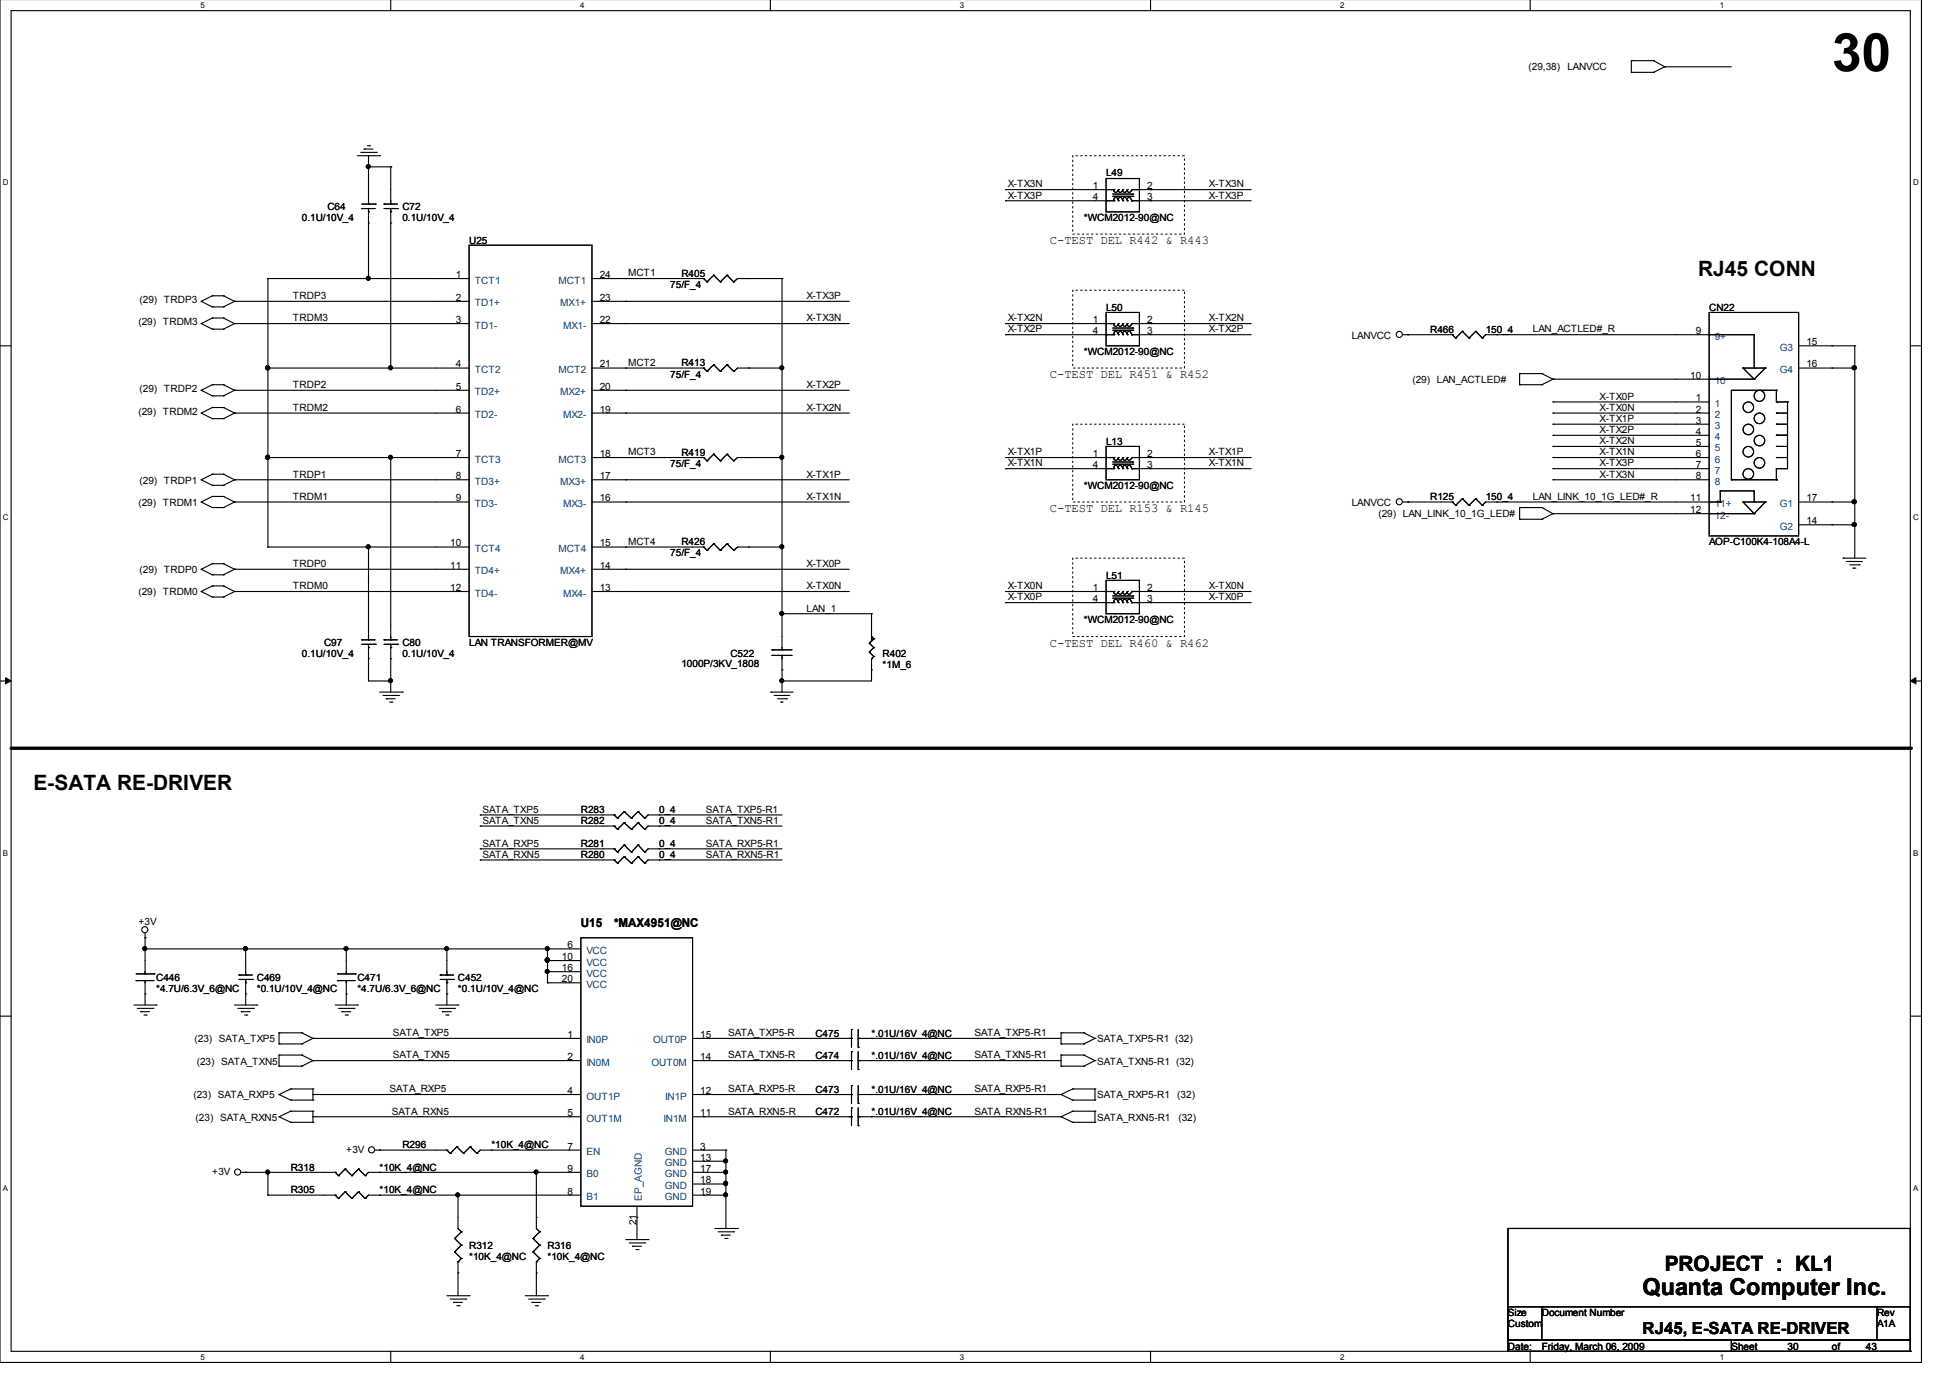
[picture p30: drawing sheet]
<svg xmlns="http://www.w3.org/2000/svg" width="297mm" height="210mm" viewBox="0 0 297 210" stroke-linecap="round" stroke-linejoin="round" font-family="sans-serif">
<defs><g id="words">
<text font-size="8.1" x="279.1" y="10.9">30</text>
<text font-size="3.6" x="250.2" y="197.2">Quanta Computer Inc.</text>
<g font-size="3.2">
<text x="258.7" y="42.1">RJ45 CONN</text>
<text x="5.1" y="120.4">E-SATA RE-DRIVER</text>
<text x="253.6" y="193.6">PROJECT : KL1</text>
</g>
<text font-size="2.5" x="250.2" y="203.1">RJ45, E-SATA RE-DRIVER</text>
<g font-size="1.9">
<text x="159.9" y="37.2">C-TEST DEL R442 &amp; R443</text>
<text x="159.9" y="57.6">C-TEST DEL R451 &amp; R452</text>
<text x="159.9" y="78">C-TEST DEL R153 &amp; R145</text>
<text x="159.9" y="98.5">C-TEST DEL R460 &amp; R462</text>
<text x="88.5" y="141.2">U15</text>
<text x="93.6" y="141.2">*MAX4951@NC</text>
</g>
<g font-size="1.5">
<text x="232.8" y="10.7">(29,38)</text>
<text x="238.8" y="10.7">LANVCC</text>
<text x="153.5" y="28.5">X-TX3N</text>
<text x="166.5" y="28.8">1</text>
<text x="168.5" y="26.9">L49</text>
<text x="174.8" y="28.8">2</text>
<text x="184.1" y="28.5">X-TX3N</text>
<text x="46" y="33.7">0.1U/10V_4</text>
<text x="49.9" y="32">C64</text>
<text x="61.3" y="32">C72</text>
<text x="61.3" y="33.7">0.1U/10V_4</text>
<text x="153.5" y="30.2">X-TX3P</text>
<text x="165.1" y="33.7">*WCM2012-90@NC</text>
<text x="166.5" y="30.5">4</text>
<text x="174.8" y="30.5">3</text>
<text x="184.1" y="30.2">X-TX3P</text>
<text x="71.5" y="37.1">U25</text>
<text x="21.3" y="46.2">(29) TRDP3</text>
<text x="44.6" y="45.6">TRDP3</text>
<text x="69.4" y="42.3">1</text>
<text x="69.4" y="45.8">2</text>
<text x="91.4" y="42.3">24</text>
<text x="91.4" y="45.8">23</text>
<text x="95.7" y="42.1">MCT1</text>
<text x="102.1" y="43.9">75/F_4</text>
<text x="103.8" y="42.2">R405</text>
<text x="122.9" y="45.6">X-TX3P</text>
<text x="168.5" y="47.3">L50</text>
<text x="260.3" y="47.3">CN22</text>
<text x="21.1" y="49.5">(29) TRDM3</text>
<text x="44.6" y="49">TRDM3</text>
<text x="69.4" y="49.2">3</text>
<text x="91.4" y="49.2">22</text>
<text x="122.9" y="49">X-TX3N</text>
<text x="153.5" y="49">X-TX2N</text>
<text x="153.5" y="50.6">X-TX2P</text>
<text x="166.5" y="49.2">1</text>
<text x="166.5" y="50.9">4</text>
<text x="174.8" y="50.9">3</text>
<text x="174.8" y="49.2">2</text>
<text x="184.1" y="49">X-TX2N</text>
<text x="184.1" y="50.6">X-TX2P</text>
<text x="205.9" y="51.6">LANVCC</text>
<text x="217.8" y="50.7">R466</text>
<text x="226.3" y="50.7">150_4</text>
<text x="233.5" y="50.6">LAN_ACTLED#_R</text>
<text x="258.3" y="50.9">9</text>
<text x="275.2" y="52.6">15</text>
<text x="21.3" y="59.7">(29) TRDP2</text>
<text x="44.6" y="59.1">TRDP2</text>
<text x="69.4" y="56">4</text>
<text x="69.4" y="59.4">5</text>
<text x="91.4" y="59.4">20</text>
<text x="91.4" y="56">21</text>
<text x="95.7" y="55.7">MCT2</text>
<text x="102.1" y="57.5">75/F_4</text>
<text x="103.8" y="55.8">R413</text>
<text x="122.9" y="59.1">X-TX2P</text>
<text x="165.1" y="54.1">*WCM2012-90@NC</text>
<text x="215.1" y="58.3">(29) LAN_ACTLED#</text>
<text x="257.5" y="57.7">10</text>
<text x="275.2" y="56">16</text>
<text x="21.1" y="63.2">(29) TRDM2</text>
<text x="44.6" y="62.6">TRDM2</text>
<text x="69.4" y="62.8">6</text>
<text x="91.4" y="62.8">19</text>
<text x="122.9" y="62.6">X-TX2N</text>
<text x="243.7" y="60.9">X-TX0P</text>
<text x="243.7" y="62.6">X-TX0N</text>
<text x="243.7" y="64.3">X-TX1P</text>
<text x="243.7" y="66">X-TX2P</text>
<text x="258.3" y="61.1">1</text>
<text x="258.3" y="62.8">2</text>
<text x="258.3" y="64.5">3</text>
<text x="69.4" y="69.6">7</text>
<text x="91.4" y="69.6">18</text>
<text x="95.7" y="69.4">MCT3</text>
<text x="102.1" y="71.1">75/F_4</text>
<text x="103.8" y="69.4">R419</text>
<text x="153.5" y="71">X-TX1N</text>
<text x="153.5" y="69.4">X-TX1P</text>
<text x="166.5" y="69.6">1</text>
<text x="166.5" y="71.3">4</text>
<text x="168.5" y="67.7">L13</text>
<text x="174.8" y="71.3">3</text>
<text x="174.8" y="69.6">2</text>
<text x="184.1" y="71">X-TX1N</text>
<text x="184.1" y="69.4">X-TX1P</text>
<text x="243.7" y="67.7">X-TX2N</text>
<text x="243.7" y="69.4">X-TX1N</text>
<text x="243.7" y="71">X-TX3P</text>
<text x="258.3" y="66.2">4</text>
<text x="258.3" y="67.9">5</text>
<text x="258.3" y="69.6">6</text>
<text x="258.3" y="71.3">7</text>
<text x="21.1" y="77.1">(29) TRDM1</text>
<text x="21.3" y="73.7">(29) TRDP1</text>
<text x="44.6" y="72.7">TRDP1</text>
<text x="44.6" y="76.1">TRDM1</text>
<text x="69.4" y="73">8</text>
<text x="69.4" y="76.4">9</text>
<text x="91.4" y="76.4">16</text>
<text x="91.4" y="73">17</text>
<text x="122.9" y="72.7">X-TX1P</text>
<text x="122.9" y="76.1">X-TX1N</text>
<text x="165.1" y="74.5">*WCM2012-90@NC</text>
<text x="205.9" y="77.1">LANVCC</text>
<text x="217.8" y="76.2">R125</text>
<text x="226.3" y="76.2">150_4</text>
<text x="233.5" y="76.1">LAN_LINK_10_1G_LED#_R</text>
<text x="243.7" y="72.7">X-TX3N</text>
<text x="257.5" y="76.4">11</text>
<text x="258.3" y="73">8</text>
<text x="275.2" y="76.4">17</text>
<text x="68.6" y="83.2">10</text>
<text x="91.4" y="83.2">15</text>
<text x="95.7" y="83">MCT4</text>
<text x="103.8" y="83.1">R426</text>
<text x="210" y="78.8">(29) LAN_LINK_10_1G_LED#</text>
<text x="257.5" y="78.2">12</text>
<text x="260.3" y="83.1">AOP-C100K4-108A4-L</text>
<text x="275.2" y="79.9">14</text>
<text x="21.3" y="87.3">(29) TRDP0</text>
<text x="44.6" y="89.8">TRDM0</text>
<text x="44.6" y="86.4">TRDP0</text>
<text x="68.6" y="86.6">11</text>
<text x="91.4" y="86.6">14</text>
<text x="102.1" y="84.8">75/F_4</text>
<text x="122.9" y="89.8">X-TX0N</text>
<text x="122.9" y="86.4">X-TX0P</text>
<text x="153.5" y="89.8">X-TX0N</text>
<text x="168.5" y="88.2">L51</text>
<text x="184.1" y="89.8">X-TX0N</text>
<text x="21.1" y="90.7">(29) TRDM0</text>
<text x="68.6" y="90">12</text>
<text x="91.4" y="90">13</text>
<text x="122.9" y="93.1">LAN_1</text>
<text x="153.5" y="91.5">X-TX0P</text>
<text x="165.1" y="94.9">*WCM2012-90@NC</text>
<text x="166.5" y="90">1</text>
<text x="166.5" y="91.7">4</text>
<text x="174.8" y="91.7">3</text>
<text x="174.8" y="90">2</text>
<text x="184.1" y="91.5">X-TX0P</text>
<text x="46" y="100.1">0.1U/10V_4</text>
<text x="49.4" y="98.4">C97</text>
<text x="61.3" y="98.4">C80</text>
<text x="61.3" y="100.1">0.1U/10V_4</text>
<text x="71.5" y="98.4">LAN TRANSFORMER@MV</text>
<text x="103.8" y="101.6">1000P/3KV_1808</text>
<text x="111.3" y="100.1">C522</text>
<text x="134.5" y="100.1">R402</text>
<text x="134.5" y="101.8">*1M_6</text>
<text x="73.5" y="123.8">SATA_TXP5</text>
<text x="73.5" y="125.5">SATA_TXN5</text>
<text x="88.5" y="125.6">R282</text>
<text x="88.5" y="123.9">R283</text>
<text x="100.4" y="125.6">0_4</text>
<text x="100.4" y="123.9">0_4</text>
<text x="107.5" y="123.8">SATA_TXP5-R1</text>
<text x="107.5" y="125.5">SATA_TXN5-R1</text>
<text x="73.5" y="129">SATA_RXP5</text>
<text x="73.5" y="130.7">SATA_RXN5</text>
<text x="88.5" y="130.7">R280</text>
<text x="88.5" y="129">R281</text>
<text x="100.4" y="130.7">0_4</text>
<text x="100.4" y="129">0_4</text>
<text x="107.5" y="130.7">SATA_RXN5-R1</text>
<text x="107.5" y="129">SATA_RXP5-R1</text>
<text x="21.1" y="140.9">+3V</text>
<text x="23.8" y="149.5">C446</text>
<text x="39.1" y="149.5">C469</text>
<text x="54.4" y="149.5">C471</text>
<text x="69.8" y="149.5">C452</text>
<text x="85.6" y="146.2">10</text>
<text x="85.6" y="147.9">16</text>
<text x="85.6" y="149.6">20</text>
<text x="86.4" y="144.5">6</text>
<text x="23.8" y="151.1">*4.7U/6.3V_6@NC</text>
<text x="39.1" y="151.1">*0.1U/10V_4@NC</text>
<text x="54.4" y="151.1">*4.7U/6.3V_6@NC</text>
<text x="69.8" y="151.1">*0.1U/10V_4@NC</text>
<text x="29.6" y="158.8">(23) SATA_TXP5</text>
<text x="59.9" y="157.8">SATA_TXP5</text>
<text x="59.9" y="161.2">SATA_TXN5</text>
<text x="86.4" y="161.5">2</text>
<text x="86.4" y="158.1">1</text>
<text x="106.7" y="161.5">14</text>
<text x="106.7" y="158.1">15</text>
<text x="110.9" y="157.8">SATA_TXP5-R</text>
<text x="110.9" y="161.2">SATA_TXN5-R</text>
<text x="124.2" y="161.3">C474</text>
<text x="124.2" y="157.9">C475</text>
<text x="132.8" y="161.3">*.01U/16V_4@NC</text>
<text x="132.8" y="157.9">*.01U/16V_4@NC</text>
<text x="148.4" y="157.8">SATA_TXP5-R1</text>
<text x="148.4" y="161.2">SATA_TXN5-R1</text>
<text x="167.1" y="158.8">SATA_TXP5-R1 (32)</text>
<text x="29.5" y="167.3">(23) SATA_RXP5</text>
<text x="30" y="162.2">(23) SATA_TXN5</text>
<text x="59.4" y="166.4">SATA_RXP5</text>
<text x="86.4" y="166.6">4</text>
<text x="106.7" y="166.6">12</text>
<text x="110.9" y="166.4">SATA_RXP5-R</text>
<text x="124.2" y="166.5">C473</text>
<text x="132.8" y="166.5">*.01U/16V_4@NC</text>
<text x="148.4" y="166.4">SATA_RXP5-R1</text>
<text x="167.1" y="162.2">SATA_TXN5-R1 (32)</text>
<text x="167.1" y="167.3">SATA_RXP5-R1</text>
<text x="179.3" y="167.3">(32)</text>
<text x="29.8" y="170.7">(23) SATA_RXN5</text>
<text x="59.7" y="169.8">SATA_RXN5</text>
<text x="86.4" y="170">5</text>
<text x="106.7" y="170">11</text>
<text x="110.9" y="169.8">SATA_RXN5-R</text>
<text x="124.2" y="169.9">C472</text>
<text x="132.8" y="169.9">*.01U/16V_4@NC</text>
<text x="148.4" y="169.8">SATA_RXN5-R1</text>
<text x="167.1" y="170.7">SATA_RXN5-R1</text>
<text x="179.5" y="170.7">(32)</text>
<text x="32.3" y="179">+3V</text>
<text x="44.3" y="178.3">R318</text>
<text x="52.7" y="175.6">+3V</text>
<text x="57.8" y="178.3">*10K_4@NC</text>
<text x="61.3" y="174.9">R296</text>
<text x="74.8" y="174.9">*10K_4@NC</text>
<text x="86.4" y="178.5">9</text>
<text x="86.4" y="175.1">7</text>
<text x="106.7" y="175.1">3</text>
<text x="106.7" y="178.5">17</text>
<text x="106.7" y="176.8">13</text>
<text x="44.3" y="181.8">R305</text>
<text x="57.8" y="181.8">*10K_4@NC</text>
<text x="86.4" y="182">8</text>
<text x="106.7" y="180.3">18</text>
<text x="106.7" y="182">19</text>
<text x="71.5" y="190.3">R312</text>
<text x="71.5" y="192">*10K_4@NC</text>
<text x="83.4" y="190.3">R316</text>
<text x="83.4" y="192">*10K_4@NC</text>
<text x="96.9" y="186.6" transform="rotate(-90 96.9 186.6)">21</text>
<text x="229.7" y="200.5">Size</text>
<text x="229.7" y="202.2">Custom</text>
<text x="234.9" y="200.5">Document Number</text>
<text x="285.9" y="200.5">Rev</text>
<text x="285.9" y="202.2">A1A</text>
<text x="229.7" y="205.6">Date:</text>
<text x="234.9" y="205.6">Friday, March 06, 2009</text>
<text x="263.7" y="205.6">Sheet</text>
<text x="272.3" y="205.6">30</text>
<text x="279.1" y="205.6">of</text>
<text x="284.2" y="205.6">43</text>
</g>
<g font-size="1.5" fill="#004080">
<text x="72.3" y="43.2">TCT1</text>
<text x="72.3" y="46.7">TD1+</text>
<text x="85.1" y="43.2">MCT1</text>
<text x="85.3" y="46.7">MX1+</text>
<text x="72.3" y="50.1">TD1-</text>
<text x="85.8" y="50.1">MX1-</text>
<text x="261.2" y="51.7">9+</text>
<text x="271.1" y="53.4">G3</text>
<text x="72.3" y="56.8">TCT2</text>
<text x="85.1" y="56.8">MCT2</text>
<text x="261.2" y="58.5">10</text>
<text x="271.1" y="56.8">G4</text>
<text x="72.3" y="60.2">TD2+</text>
<text x="72.3" y="63.7">TD2-</text>
<text x="85.3" y="60.2">MX2+</text>
<text x="85.8" y="63.7">MX2-</text>
<text x="261.2" y="62">1</text>
<text x="261.2" y="63.7">2</text>
<text x="261.2" y="65.4">3</text>
<text x="72.3" y="70.5">TCT3</text>
<text x="85.1" y="70.5">MCT3</text>
<text x="261.2" y="67.1">4</text>
<text x="261.2" y="68.8">5</text>
<text x="261.2" y="70.5">6</text>
<text x="72.3" y="73.8">TD3+</text>
<text x="72.3" y="77.2">TD3-</text>
<text x="85.3" y="73.8">MX3+</text>
<text x="85.8" y="77.2">MX3-</text>
<text x="261.2" y="72.2">7</text>
<text x="261.2" y="73.8">8</text>
<text x="261.2" y="77.2">11+</text>
<text x="271.1" y="77.2">G1</text>
<text x="261.2" y="79">12-</text>
<text x="271.1" y="80.7">G2</text>
<text x="72.3" y="84.1">TCT4</text>
<text x="72.3" y="87.5">TD4+</text>
<text x="85.1" y="84.1">MCT4</text>
<text x="85.3" y="87.5">MX4+</text>
<text x="72.3" y="90.9">TD4-</text>
<text x="85.8" y="90.9">MX4-</text>
<text x="89.3" y="147.1">VCC</text>
<text x="89.3" y="145.3">VCC</text>
<text x="89.3" y="148.8">VCC</text>
<text x="89.3" y="150.5">VCC</text>
<text x="89.3" y="158.9">IN0P</text>
<text x="99.5" y="158.9">OUT0P</text>
<text x="89.3" y="162.3">IN0M</text>
<text x="89.3" y="167.5">OUT1P</text>
<text x="99.2" y="162.3">OUT0M</text>
<text x="101.3" y="167.5">IN1P</text>
<text x="89.3" y="170.9">OUT1M</text>
<text x="101.1" y="170.9">IN1M</text>
<text x="89.3" y="179.3">B0</text>
<text x="89.3" y="176">EN</text>
<text x="101.3" y="176">GND</text>
<text x="101.3" y="179.3">GND</text>
<text x="101.3" y="177.6">GND</text>
<text x="89.3" y="182.8">B1</text>
<text x="97.8" y="182.9" transform="rotate(-90 97.8 182.9)">EP_AGND</text>
<text x="101.3" y="181.1">GND</text>
<text x="101.3" y="182.8">GND</text>
</g>
<g font-size="1.2">
<text x="30.6" y="1.2">5</text>
<text x="88.4" y="1.2">4</text>
<text x="146.2" y="1.2">3</text>
<text x="204.1" y="1.2">2</text>
<text x="262" y="1.2">1</text>
<text x=".4" y="28.2">D</text>
<text x="291.4" y="28.2">D</text>
<text x=".4" y="79.3">C</text>
<text x="291.4" y="79.3">C</text>
<text x=".4" y="130.3">B</text>
<text x="291.4" y="130.3">B</text>
<text x=".4" y="181.4">A</text>
<text x="291.4" y="181.4">A</text>
<text x="30.6" y="207.1">5</text>
<text x="88.4" y="207.1">4</text>
<text x="146.2" y="207.1">3</text>
<text x="204.1" y="207.1">2</text>
<text x="262" y="207.1">1</text>
</g>
</g></defs>
<path d="M0 -.1v207.6h292.7v-207.6M1.7 1.6h289.3v204.2h-289.3z" fill="none" stroke="#000" stroke-width=".17"/>
<g fill="#fff">
<path d="M30.6 .1h.5v1.3h-.5z"/>
<path d="M30.6 206h.5v1.3h-.5z"/>
</g>
<path d="M59.5 -.1v1.7M59.5 205.8v1.7" fill="none" stroke="#000" stroke-width=".17"/>
<g fill="#fff">
<path d="M88.4 .1h.5v1.3h-.5z"/>
<path d="M88.4 206h.5v1.3h-.5z"/>
</g>
<path d="M117.3 -.1v1.7M117.3 205.8v1.7" fill="none" stroke="#000" stroke-width=".17"/>
<g fill="#fff">
<path d="M146.2 .1h.5v1.3h-.5z"/>
<path d="M146.2 206h.5v1.3h-.5z"/>
</g>
<path d="M175.3 -.1v1.7M175.3 205.8v1.7" fill="none" stroke="#000" stroke-width=".17"/>
<g fill="#fff">
<path d="M204.1 .1h.5v1.3h-.5z"/>
<path d="M204.1 206h.5v1.3h-.5z"/>
</g>
<path d="M233.1 -.1v1.7M233.1 205.8v1.7" fill="none" stroke="#000" stroke-width=".17"/>
<g fill="#fff">
<path d="M262 .1h.5v1.3h-.5z"/>
<path d="M262 206h.5v1.3h-.5z"/>
<path d="M.4 27.1h.7v1.3h-.7z"/>
<path d="M291.4 27.1h.7v1.3h-.7z"/>
<path d="M.4 78.2h.7v1.2h-.7z"/>
<path d="M291.4 78.2h.7v1.2h-.7z"/>
</g>
<path d="M0 52.7h1.7M291 52.7h1.7" fill="none" stroke="#000" stroke-width=".17"/>
<g fill="#fff">
<path d="M.4 129.2h.7v1.3h-.7z"/>
<path d="M291.4 129.2h.7v1.3h-.7z"/>
</g>
<path d="M0 103.7h1.7M291 103.7h1.7" fill="none" stroke="#000" stroke-width=".17"/>
<path d="M.8 103.2l.9 .5-.9 .5zM291 103.7l.8-.5v1z" fill="#000" stroke="#000" stroke-width=".15"/>
<g fill="#fff">
<path d="M.4 180.3h.7v1.2h-.7z"/>
<path d="M291.4 180.3h.7v1.2h-.7z"/>
</g>
<g fill="none" stroke="#000" stroke-width=".17">
<path d="M248.5 9.2h.1M248.5 11h.1M248.5 9.2h3.4M248.5 9.2v1.8M248.5 11h3.4M251.9 9.2h.1M251.9 11h.1M251.9 9.2l1.7 1M253.6 10.2h.1M253.6 10.2h10.1M253.6 10.2l-1.7 .8M54.4 23.7h3.4"/>
<path d="M54.9 23.2h2.4M55.1 31.8h.1M55.1 31.1h2M55.1 31.8h2M55.5 22.7h.1M55.5 22.7h1.3M56 22.2h.3M56.1 25.4h.1M56.1 34h.1M56.1 23.7h.1M56.1 31.1h.1M56.1 32.3h.1"/>
<path d="M56.1 23.7v7.4M56.1 31.8v10.6M56.1 25.4h3.4M56.3 22.2h.1M57.1 31.1h.1M57.3 23.2h.1M57.8 23.7h.1M58.5 31.1h.1M58.5 31.1h2M58.5 31.8h2M59.5 25.4h.1M59.5 34h.1"/>
<path d="M59.5 31.1h.1M59.5 32.3h.1M59.5 25.4v5.7M59.5 31.8v24.3M60.5 31.8h.1M71.5 37.4h18.7v59.6h-18.7zM153.2 30.6h.1M153.2 28.9h.1M153.2 30.6h16.5M153.2 28.9h16.5M168.5 27.2h5.1v5.1h-5.1zM168.5 30.6h.1"/>
<path d="M168.5 28.9h.1M169.5 29.6h3.1M169.5 29.9h3.1M169.7 30.6h.1M169.7 28.9h.1M169.7 28.9v.2M169.7 30.4v.2M170.3 30.4a.3 .3 0 0 0-.3-.3 .3 .3 0 0 0-.3 .3M170.3 29a.3 .3 0 0 1-.3 .3 .3 .3 0 0 1-.3-.2M170.3 30.6h.1M170.3 28.9h.1M170.3 28.9a.31 .31 0 0 0 .3 .4 .31 .31 0 0 0 .3-.3"/>
<path d="M170.9 30.4a.32 .32 0 0 0-.4-.3 .32 .32 0 0 0-.2 .5M171 30.6h.1M171 28.9h.1M171 28.9a.31 .31 0 0 0 .2 .4 .31 .31 0 0 0 .4-.3M171.6 30.4a.32 .32 0 0 0-.4-.3 .32 .32 0 0 0-.2 .5M171.7 30.6h.1M171.7 28.9h.1M171.7 28.9a.31 .31 0 0 0 .2 .4 .31 .31 0 0 0 .4-.3M172.3 30.4a.32 .32 0 0 0-.4-.3 .32 .32 0 0 0-.2 .5M172.4 30.6h.1M172.4 28.9h.1M172.4 30.6h18.2"/>
<path d="M172.4 28.9h18.2M172.4 28.9v.2M172.4 30.4v.2M172.6 29.6h.1M172.6 29.9h.1M175.3 30.6h.1M175.3 28.9h.1M30.6 45.9h.1M30.6 59.5h.1M30.6 49.3h.1M30.6 45.9l1.7 .9M30.6 59.5l1.7 .8"/>
<path d="M30.6 49.3l1.7 .8M32.3 46.8h.1M32.3 45.1h.1M32.3 58.6h.1M32.3 50.1h.1M32.3 48.4h.1M32.3 46.8h1.7M32.3 45.1l-1.7 .8M32.3 45.1h1.7M32.3 58.6l-1.7 .9M32.3 58.6h1.7M32.3 50.1h1.7"/>
<path d="M32.3 48.4l-1.7 .9M32.3 48.4h1.7M34 46.8h.1M34 45.1h.1M34 58.6h.1M34 50.1h.1M34 48.4h.1M34 45.1l1.7 .8M34 58.6l1.7 .9M34 48.4l1.7 .9M35.7 59.5h.1M35.7 49.3h.1"/>
<path d="M35.7 45.9h.1M35.7 45.9h35.8M35.7 59.5h35.8M35.7 49.3h35.8M35.7 45.9l-1.7 .9M35.7 59.5l-1.7 .8M35.7 49.3l-1.7 .8M40.8 56.1h.1M40.8 42.4h.1M40.8 56.1h30.7M40.8 42.4v40.9M40.8 42.4h30.7"/>
<path d="M56.1 42.4h.1M59.5 56.1h.1M90.2 56.1h17M90.2 45.9h39.2M90.2 59.5h39.2M90.2 49.3h39.2M90.2 42.4h17M95.3 45.9h.1M95.3 59.5h.1M95.3 49.3h.1M95.3 56.1h.1M95.3 42.4h.1"/>
<path d="M107.2 42.4h.1M107.2 56.1h.1M107.2 42.4l.5 .5M107.2 56.1l.5 .5M107.7 42.9h.1M107.7 56.6h.1M108.7 41.9h.1M108.7 55.6h.1M108.7 41.9l1 1M108.7 41.9l-1 1M108.7 55.6l1 1M108.7 55.6l-1 1"/>
<path d="M109.7 42.9h.1M109.7 56.6h.1M110.7 41.9h.1M110.7 55.6h.1M110.7 41.9l1.1 1M110.7 41.9l-1 1M110.7 55.6l1.1 1M110.7 55.6l-1 1M111.8 42.9h.1M111.8 56.6h.1M114 56.1h.1M114 42.4h.1"/>
<path d="M119.1 56.1h.1M119.1 42.4h.1M119.1 42.4v56.6M119.1 56.1h-6.7l-.6 .5M119.1 42.4h-6.7l-.6 .5M153.2 49.3h.1M153.2 51h.1M153.2 49.3h16.5M153.2 51h16.5M168.5 47.6h5.1v5.1h-5.1zM168.5 51h.1M168.5 49.3h.1"/>
<path d="M169.5 50h3.1M169.5 50.3h3.1M169.7 51h.1M169.7 49.3h.1M169.7 49.3v.2M169.7 50.8v.2M170.3 50.8a.3 .3 0 0 0-.3-.3 .3 .3 0 0 0-.3 .3M170.3 49.4a.3 .3 0 0 1-.3 .3 .3 .3 0 0 1-.3-.2M170.3 51h.1M170.3 49.3h.1M170.3 49.3a.31 .31 0 0 0 .3 .4 .31 .31 0 0 0 .3-.3M170.9 50.8a.32 .32 0 0 0-.4-.3 .32 .32 0 0 0-.2 .5"/>
<path d="M171 51h.1M171 49.3h.1M171 49.3a.31 .31 0 0 0 .2 .4 .31 .31 0 0 0 .4-.3M171.6 50.8a.32 .32 0 0 0-.4-.3 .32 .32 0 0 0-.2 .5M171.7 51h.1M171.7 49.3h.1M171.7 49.3a.31 .31 0 0 0 .2 .4 .31 .31 0 0 0 .4-.3M172.3 50.8a.32 .32 0 0 0-.4-.3 .32 .32 0 0 0-.2 .5M172.4 51h.1M172.4 49.3h.1M172.4 49.3h18.2M172.4 51h18.2"/>
<path d="M172.4 49.3v.2M172.4 50.8v.2M172.6 50h.1M172.6 50.3h.1M175.3 49.3h.1M175.3 51h.1M213.7 51h7.5M214.5 51h.1M221.2 51h.1M221.2 51l.5 .5M221.7 51.5h.1M222.8 50.5h.1"/>
<path d="M222.8 50.5l1 1M222.8 50.5l-1.1 1M223.8 51.5h.1M224.8 50.5h.1M224.8 50.5l1 1M224.8 50.5l-1 1M225.8 51.5h.1M225.8 51.5l.5-.5h40.9v5.1M228 51h.1M231.5 58.6h.1M231.5 56.9h.1M231.5 58.6h3.4"/>
<path d="M231.5 56.9h3.4M231.5 56.9v1.7M234.9 56.9h.1M234.9 58.6h.1M234.9 56.9l1.7 .9M236.6 57.8h.1M236.6 57.8h30.6M236.6 57.8l-1.7 .8M260.3 47.6h13.7v34h-13.7zM260.3 57.8h.1M260.3 51h.1M265.5 56.1h.1"/>
<path d="M265.5 56.1h3.4M265.5 56.1l1.7 1.7M267.2 57.8h.1M267.2 56.1h.1M268.9 56.1h.1M268.9 56.1l-1.7 1.7M270.6 59.5h.1M270.6 59.5h-6.9v13.6M270.6 59.5v1.7M274 56.1h8.5M274 52.7h8.5M279.1 52.7h.1"/>
<path d="M279.1 56.1h.1M282.5 52.7h.1M282.5 56.1h.1M282.5 52.7v32.3M30.6 62.9h.1M30.6 76.5h.1M30.6 73.1h.1M30.6 62.9l1.7 .9M30.6 76.5l1.7 .8M30.6 73.1l1.7 .8M32.3 63.8h.1M32.3 62.1h.1"/>
<path d="M32.3 75.6h.1M32.3 77.3h.1M32.3 72.2h.1M32.3 73.9h.1M32.3 60.3h.1M32.3 63.8h1.7M32.3 62.1l-1.7 .8M32.3 62.1h1.7M32.3 75.6h1.7M32.3 75.6l-1.7 .9M32.3 77.3h1.7M32.3 72.2h1.7"/>
<path d="M32.3 72.2l-1.7 .9M32.3 73.9h1.7M32.3 60.3h1.7M34 63.8h.1M34 62.1h.1M34 75.6h.1M34 77.3h.1M34 72.2h.1M34 73.9h.1M34 60.3h.1M34 62.1l1.7 .8M34 75.6l1.7 .9"/>
<path d="M34 72.2l1.7 .9M35.7 73.1h.1M35.7 62.9h.1M35.7 76.5h.1M35.7 62.9h35.8M35.7 73.1h35.8M35.7 76.5h35.8M35.7 62.9l-1.7 .9M35.7 76.5l-1.7 .8M35.7 73.1l-1.7 .8M40.8 69.7h.1M40.8 69.7h30.7"/>
<path d="M59.5 69.7h.1M59.5 69.7v27.8M90.2 69.7h17M90.2 62.9h39.2M90.2 73.1h39.2M90.2 76.5h39.2M95.3 62.9h.1M95.3 73.1h.1M95.3 76.5h.1M95.3 69.7h.1M107.2 69.7h.1M107.2 69.7l.5 .5"/>
<path d="M107.7 70.2h.1M108.7 69.2h.1M108.7 69.2l1 1M108.7 69.2l-1 1M109.7 70.2h.1M110.7 69.2h.1M110.7 69.2l1.1 1M110.7 69.2l-1 1M111.8 70.2h.1M114 69.7h.1M119.1 69.7h.1M119.1 69.7h-6.7l-.6 .5"/>
<path d="M153.2 71.4h.1M153.2 69.7h.1M153.2 69.7h16.5M153.2 71.4h16.5M168.5 68h5.1v5.1h-5.1zM168.5 71.4h.1M168.5 69.7h.1M169.5 70.4h3.1M169.5 70.7h3.1M169.7 71.4h.1M169.7 69.7h.1M169.7 69.7v.2"/>
<path d="M169.7 71.2v.2M170.3 71.2a.3 .3 0 0 0-.3-.3 .3 .3 0 0 0-.3 .3M170.3 69.9a.3 .3 0 0 1-.3 .2 .3 .3 0 0 1-.3-.2M170.3 71.4h.1M170.3 69.7h.1M170.3 69.7a.31 .31 0 0 0 .3 .4 .31 .31 0 0 0 .3-.2M170.9 71.2a.32 .32 0 0 0-.4-.3 .32 .32 0 0 0-.2 .5M171 71.4h.1M171 69.7h.1M171 69.7a.31 .31 0 0 0 .2 .4 .31 .31 0 0 0 .4-.2M171.6 71.2a.32 .32 0 0 0-.4-.3 .32 .32 0 0 0-.2 .5M171.7 71.4h.1"/>
<path d="M171.7 69.7h.1M171.7 69.7a.31 .31 0 0 0 .2 .4 .31 .31 0 0 0 .4-.2M172.3 71.2a.32 .32 0 0 0-.4-.3 .32 .32 0 0 0-.2 .5M172.4 71.4h.1M172.4 69.7h.1M172.4 69.7h18.2M172.4 71.4h18.2M172.4 69.7v.2M172.4 71.2v.2M172.6 70.4h.1M172.6 70.7h.1M175.3 71.4h.1"/>
<path d="M175.3 69.7h.1M213.7 76.5h7.5M214.5 76.5h.1M221.2 76.5h.1M221.2 76.5l.5 .5M221.7 77h.1M222.8 76h.1M222.8 76l1 1M222.8 76l-1.1 1M223.8 77h.1M224.8 76h.1M224.8 76l1 1"/>
<path d="M224.8 76l-1 1M225.8 77h.1M228 76.5h.1M231.5 79.1h.1M231.5 77.3h.1M231.5 77.3h3.4M231.5 77.3v1.8M231.5 79.1h3.4M234.9 77.3h.1M234.9 79.1h.1M234.9 77.3l1.7 .9M236.6 78.2h.1"/>
<path d="M236.6 61.2h.1M236.6 62.9h.1M236.6 64.6h.1M236.6 66.3h.1M236.6 68h.1M236.6 69.7h.1M236.6 71.4h.1M236.6 73.1h.1M236.6 69.7h23.7M236.6 62.9h23.7M236.6 73.1h23.7M236.6 78.2h30.6"/>
<path d="M236.6 71.4h23.7M236.6 61.2h23.7M236.6 64.6h23.7M236.6 66.3h23.7M236.6 68h23.7M236.6 78.2l-1.7 .9M260.3 78.2h.1M262 74.8h.1M262 76.5h.1M262 76.5h-35.7l-.5 .5M262 74.8h5.2v1.7M262 74.8v1.7"/>
<path d="M263.7 73.1h.1M263.7 73.1h6.9M265.5 76.5h.1M265.5 76.5h3.4M265.5 76.5l1.7 1.7M267.2 78.2h.1M267.2 76.5h.1M268.9 76.5h.1M268.9 76.5l-1.7 1.7M270.6 73.1h.1M270.6 61.2h.1M270.6 71.4h.1"/>
<path d="M270.6 69.7h.1M270.6 68h.1M270.6 66.3h.1M270.6 64.6h.1M270.6 62.9h.1M270.6 69.7h1.7M270.6 62.9h1.7M270.6 61.2h1.7M270.6 64.6h1.7M270.6 66.3h1.7M270.6 68h1.7M270.6 71.4v1.7"/>
<path d="M272.3 61.2h.1M272.3 61.2v10.2h-1.7M274 76.5h8.5M274 79.9h8.5M279.1 76.5h.1M279.1 79.9h.1M282.5 79.9h.1M282.5 76.5h.1M30.6 90.1h.1M30.6 86.7h.1M30.6 90.1l1.7 .8M30.6 86.7l1.7 .9"/>
<path d="M32.3 89.3h.1M32.3 90.9h.1M32.3 85.9h.1M32.3 87.6h.1M32.3 89.3h1.7M32.3 89.3l-1.7 .8M32.3 90.9h1.7M32.3 85.9h1.7M32.3 85.9l-1.7 .8M32.3 87.6h1.7M34 89.3h.1M34 90.9h.1"/>
<path d="M34 85.9h.1M34 87.6h.1M34 89.3l1.7 .8M34 85.9l1.7 .8M35.7 90.1h.1M35.7 86.7h.1M35.7 90.1h35.8M35.7 86.7h35.8M35.7 90.1l-1.7 .8M35.7 86.7l-1.7 .9M40.8 83.3h.1M40.8 83.3h30.7"/>
<path d="M55.1 97.5h.1M55.1 97.5h2M55.1 98.1h2M56.1 83.3h.1M56.1 97.5h.1M56.1 98.7h.1M56.1 98.1v5.6h3.4M56.1 83.3v14.2M57.1 98.1h.1M58.5 97.5h.1M58.5 97.5h2M58.5 98.1h2"/>
<path d="M59.5 97.5h.1M59.5 98.7h.1M59.5 98.1v7.3M60.5 98.1h.1M90.2 83.3h17M90.2 90.1h39.2M90.2 86.7h39.2M95.3 90.1h.1M95.3 83.3h.1M95.3 86.7h.1M107.2 83.3h.1M107.2 83.3l.5 .5"/>
<path d="M107.7 83.8h.1M108.7 82.8h.1M108.7 82.8l1 1M108.7 82.8l-1 1M109.7 83.8h.1M110.7 82.8h.1M110.7 82.8l1.1 1M110.7 82.8l-1 1M111.8 83.8h.1M114 83.3h.1M117.6 99.8h.1M117.6 99h.1"/>
<path d="M117.6 99.8h3M117.6 99h3M119.1 93.5h.1M119.1 83.3h.1M119.1 99h.1M119.1 99.8h.1M119.1 99.8v5.6M119.1 93.5h13.7M119.1 83.3h-6.7l-.6 .5M132.4 98h.1M132.4 99.3h.1M132.4 98l.7 .7"/>
<path d="M132.4 99.3l.7 .7M132.8 93.5h.1M132.8 93.5v3.5l.3 .3M133.1 97.3h.1M133.1 98.7h.1M133.1 97.3l-.7 .7M133.1 98.7l-.7 .6M153.2 90.1h.1M153.2 91.8h.1M153.2 90.1h16.5M153.2 91.8h16.5M168.5 88.4h5.1v5.1h-5.1z"/>
<path d="M168.5 91.8h.1M168.5 90.1h.1M169.5 90.8h3.1M169.5 91.1h3.1M169.7 91.8h.1M169.7 90.1h.1M169.7 90.1v.2M169.7 91.6v.2M170.3 91.6a.3 .3 0 0 0-.3-.3 .3 .3 0 0 0-.3 .3M170.3 90.3a.3 .3 0 0 1-.3 .2 .3 .3 0 0 1-.3-.2M170.3 91.8h.1M170.3 90.1h.1"/>
<path d="M170.3 90.1a.31 .31 0 0 0 .3 .4 .31 .31 0 0 0 .3-.2M170.9 91.6a.32 .32 0 0 0-.4-.3 .32 .32 0 0 0-.2 .5M171 91.8h.1M171 90.1h.1M171 90.1a.31 .31 0 0 0 .2 .4 .31 .31 0 0 0 .4-.2M171.6 91.6a.32 .32 0 0 0-.4-.3 .32 .32 0 0 0-.2 .5M171.7 91.8h.1M171.7 90.1h.1M171.7 90.1a.31 .31 0 0 0 .2 .4 .31 .31 0 0 0 .4-.2M172.3 91.6a.32 .32 0 0 0-.4-.3 .32 .32 0 0 0-.2 .5M172.4 91.8h.1M172.4 90.1h.1"/>
<path d="M172.4 90.1h18.2M172.4 91.8h18.2M172.4 90.1v.2M172.4 91.6v.2M172.6 90.8h.1M172.6 91.1h.1M175.3 91.8h.1M175.3 90.1h.1M280.8 85h.1M280.8 85h3.4M281.3 85.5h.1M281.3 85.5h2.4"/>
<path d="M281.8 86h1.4M282.3 86.5h.1M282.3 86.5h.4M283.2 86h.1M56.1 100.3h.1M57.8 105.4h3.5M58.3 105.9h2.4M58.8 106.4h.1M58.8 106.4h1.4M59.4 106.9h.3M59.5 103.7h.1M59.5 100.3h.1"/>
<path d="M59.7 106.9h.1M60.7 105.9h.1M61.3 105.4h.1M117.4 105.4h.1M117.4 105.4h3.4M117.9 105.9h.1M117.9 105.9h2.4M118.4 106.4h1.4M119 106.9h.1M119 106.9h.3M119.1 103.7h.1M119.1 102h.1"/>
<path d="M119.8 106.4h.1M132.8 102h.1M132.8 100.3h.1M132.8 100.3v3.4h-13.7M133.1 100h.1M133.1 100l-.3 .3M73.2 124.1h.1M73.2 125.8h.1M73.2 129.3h.1M73.2 131h.1M73.2 124.1h20.4M73.2 125.8h20.4"/>
<path d="M73.2 129.3h20.4M73.2 131h20.4M93.6 131h.1M93.6 125.8h.1M93.6 124.1h.1M93.6 129.3h.1M93.6 131l.5 .5M93.6 125.8l.5 .5M93.6 124.1l.5 .5M93.6 129.3l.5 .5M94.1 131.5h.1M94.1 126.3h.1"/>
<path d="M94.1 124.6h.1M94.1 129.8h.1M95.1 130.5h.1M95.1 125.3h.1M95.1 123.6h.1M95.1 128.7h.1M95.1 130.5l1.1 1M95.1 130.5l-1 1M95.1 125.3l1.1 1M95.1 125.3l-1 1M95.1 123.6l1.1 1M95.1 123.6l-1 1"/>
<path d="M95.1 128.7l1.1 1.1M95.1 128.7l-1 1.1M96.2 131.5h.1M96.2 126.3h.1M96.2 124.6h.1M96.2 129.8h.1M97.2 130.5h.1M97.2 125.3h.1M97.2 123.6h.1M97.2 128.7h.1M97.2 130.5l1 1M97.2 130.5l-1 1"/>
<path d="M97.2 125.3l1 1M97.2 125.3l-1 1M97.2 123.6l1 1M97.2 123.6l-1 1M97.2 128.7l1 1.1M97.2 128.7l-1 1.1M98.2 131.5h.1M98.2 126.3h.1M98.2 124.6h.1M98.2 129.8h.1M100.4 124.1h.1M100.4 125.8h.1"/>
<path d="M100.4 131h.1M100.4 129.3h.1M119.1 124.1h-20.4l-.5 .5M119.1 125.8h-20.4l-.5 .5M119.1 129.3h-20.4l-.5 .5M119.1 131h-20.4l-.5 .5M0 154.8h1.7M20.4 153.1h3.4M20.7 149.4h.1M20.7 148.4h2.8M20.7 149.4h2.8M20.9 153.6h2.4"/>
<path d="M21.4 154.1h.1M21.4 154.1h1.4M21.9 154.6h.4M22.1 144.5h.1M22.1 142.8h.1M22.1 151.4h.1M22.1 149.4h.1M22.1 148.4h.1M22.1 144.5h66.4M22.1 142.2v6.2M22.1 149.4v3.7M22.3 154.6h.1"/>
<path d="M23.3 153.6h.1M23.5 148.4h.1M23.8 153.1h.1M35.7 153.1h3.4M36.2 153.6h2.4M36.4 148.5h.1M36.4 148.5h2M36.4 149.2h2M36.7 154.1h.1M36.7 154.1h1.4M37.3 154.6h.3M37.4 144.5h.1"/>
<path d="M37.4 151.4h.1M37.4 148.5h.1M37.4 149.7h.1M37.4 144.5v4M37.4 149.2v3.9M37.6 154.6h.1M38.4 149.2h.1M38.6 153.6h.1M39.1 153.1h.1M42.5 159h.1M42.5 157.3h.1M42.5 157.3h3.5"/>
<path d="M42.5 159h3.5M42.5 157.3v1.7M46 157.3h.1M46 159h.1M46 157.3l1.7 .9M47.7 158.2h.1M47.7 158.2h40.8M47.7 158.2l-1.7 .8M51.1 153.1h3.3M51.4 149.4h.1M51.4 148.4h2.7M51.4 149.4h2.7"/>
<path d="M51.6 153.6h2.3M52.1 154.1h.1M52.1 154.1h1.3M52.6 154.6h.3M52.7 144.5h.1M52.7 151.4h.1M52.7 149.4h.1M52.7 148.4h.1M52.7 144.5v3.9M52.7 149.4v3.7M52.9 154.6h.1M53.9 153.6h.1"/>
<path d="M54.1 148.4h.1M54.4 153.1h.1M66.4 153.1h3.4M66.9 153.6h2.4M67.1 148.5h.1M67.1 148.5h2M67.1 149.2h2M67.4 154.1h.1M67.4 154.1h1.3M67.9 154.6h.3M68.1 144.5h.1M68.1 151.4h.1"/>
<path d="M68.1 148.5h.1M68.1 149.7h.1M68.1 144.5v4M68.1 149.2v3.9M68.2 154.6h.1M69.1 149.2h.1M69.3 153.6h.1M69.8 153.1h.1M83.4 144.5h.1M83.4 146.3h.1M83.4 148h.1M83.4 149.7h.1"/>
<path d="M83.4 146.3h5.1M83.4 144.5v5.2M83.4 148h5.1M83.4 149.7h5.1M88.5 142.8h17v40.9h-17zM105.5 158.2h24.2M107.2 158.2h.1M129.7 158.2h.1M129.7 156.8h.1M129.7 156.8v2.7M130.7 159.5h.1M130.7 158.2h.1"/>
<path d="M130.7 158.2h30.9M130.7 156.8v2.7M132.8 158.2h.1M161.6 159h.1M161.6 157.3h.1M161.6 157.3h3.5M161.6 159h3.5M161.6 157.3v1.7M165.1 157.3h.1M165.1 159h.1M165.1 157.3l1.7 .9M166.8 158.2h.1"/>
<path d="M166.8 158.2l-1.7 .8M291 154.8h1.7M36.7 178.6h14.4M37.4 178.6h.1M40.8 178.6h.1M40.8 178.6v3.4M42.5 162.4h.1M42.5 160.7h.1M42.5 170.1h.1M42.5 166.7h.1M42.5 160.7v1.7M42.5 160.7h3.5"/>
<path d="M42.5 162.4h3.5M42.5 170.1l1.8 .9M42.5 166.7l1.8 .9M44.3 169.3h.1M44.3 171h.1M44.3 165.9h.1M44.3 167.6h.1M44.3 169.3h3.4M44.3 169.3l-1.8 .8M44.3 171h3.4M44.3 165.9h3.4M44.3 165.9l-1.8 .8"/>
<path d="M44.3 167.6h3.4M46 160.7h.1M46 162.4h.1M46 160.7l1.7 .9M47.7 166.7h.1M47.7 170.1h.1M47.7 161.6h.1M47.7 171h.1M47.7 169.3h.1M47.7 167.6h.1M47.7 165.9h.1M47.7 166.7h40.8"/>
<path d="M47.7 170.1h40.8M47.7 161.6h40.8M47.7 161.6l-1.7 .8M47.7 165.9v1.7M47.7 169.3v1.7M51.1 178.6h.1M51.1 178.6l.5 .5M51.6 179.1h.1M52.6 178.1h.1M52.6 178.1l1 1M52.6 178.1l-1 1M53.6 179.1h.1"/>
<path d="M54.6 178.1h.1M54.6 178.1l1 1M54.6 178.1l-1 1M55.6 179.1h.1M57.1 175.2h11M57.8 178.6h.1M57.8 175.2h.1M68.1 175.2h.1M68.1 175.2l.5 .5M68.6 175.7h.1M69.6 174.7h.1M69.6 174.7l1 1"/>
<path d="M69.6 174.7l-1 1M70.6 175.7h.1M71.6 174.7h.1M71.6 174.7l1 1M71.6 174.7l-1 1M72.6 175.7h.1M74.8 175.2h.1M81.7 178.6h.1M81.7 178.6v8.5l.5 .5M88.5 178.6h-32.4l-.5 .5M88.5 175.2h-15.3l-.6 .5M105.5 178.6h5.1"/>
<path d="M105.5 166.7h24.2M105.5 170.1h24.2M105.5 161.6h24.2M105.5 175.2h5.1M105.5 176.9h5.1M107.2 161.6h.1M107.2 175.2h.1M107.2 176.9h.1M107.2 178.6h.1M107.2 166.7h.1M107.2 170.1h.1M110.6 176.9h.1"/>
<path d="M110.6 175.2h.1M110.6 178.6h.1M110.6 175.2v11.9M129.7 170.1h.1M129.7 168.8h.1M129.7 161.6h.1M129.7 160.2h.1M129.7 166.7h.1M129.7 165.4h.1M129.7 160.2v2.7M129.7 165.4v2.7M129.7 168.8v2.7"/>
<path d="M130.7 171.5h.1M130.7 170.1h.1M130.7 162.9h.1M130.7 161.6h.1M130.7 168.1h.1M130.7 166.7h.1M130.7 166.7h30.9M130.7 170.1h30.9M130.7 161.6h30.9M130.7 160.2v2.7M130.7 165.4v2.7M130.7 168.8v2.7"/>
<path d="M132.8 161.6h.1M132.8 166.7h.1M132.8 170.1h.1M161.6 162.4h.1M161.6 160.7h.1M161.6 166.7h.1M161.6 170.1h.1M161.6 160.7h3.5M161.6 162.4h3.5M161.6 160.7v1.7M161.6 166.7l1.8 .9M161.6 170.1l1.8 .9"/>
<path d="M163.4 165.9h.1M163.4 167.6h.1M163.4 169.3h.1M163.4 171h.1M163.4 169.3h3.4M163.4 171h3.4M163.4 165.9h3.4M163.4 167.6h3.4M163.4 165.9l-1.8 .8M163.4 169.3l-1.8 .8M165.1 160.7h.1M165.1 162.4h.1"/>
<path d="M165.1 160.7l1.7 .9M166.8 161.6h.1M166.8 165.9h.1M166.8 167.6h.1M166.8 169.3h.1M166.8 171h.1M166.8 161.6l-1.7 .8M166.8 165.9v1.7M166.8 169.3v1.7M40.8 182h.1M40.8 182h10.3M51.1 182h.1"/>
<path d="M51.1 182l.5 .6M51.6 182.6h.1M52.6 181.5h.1M52.6 181.5l1 1.1M52.6 181.5l-1 1.1M53.6 182.6h.1M54.6 181.5h.1M54.6 181.5l1 1.1M54.6 181.5l-1 1.1M55.6 182.6h.1M57.8 182h.1M68.1 197.4h3.4"/>
<path d="M68.6 197.9h2.4M69.1 198.4h.1M69.1 198.4h1.3M69.3 188.7h.1M69.3 190.7h.1M69.3 188.7l1 1M69.3 190.7l1 1M69.6 198.9h.3M69.8 193.9h.1M69.8 182h.1M69.8 192.2h.1M69.8 182v5.1l.5 .5"/>
<path d="M69.8 192.2v5.2M69.9 198.9h.1M70.3 187.6h.1M70.3 189.7h.1M70.3 191.7h.1M70.3 187.6l-1 1.1M70.3 189.7l-1 1M70.3 191.7l-.5 .5M71 197.9h.1M71.5 197.4h.1M80 197.4h3.4M80.5 197.9h2.4"/>
<path d="M81 198.4h.1M81 198.4h1.4M81.2 188.7h.1M81.2 190.7h.1M81.2 188.7l1 1M81.2 190.7l1 1M81.5 198.9h.4M81.7 193.9h.1M81.7 185.4h.1M81.7 192.2h.1M81.7 192.2v5.2M81.9 198.9h.1"/>
<path d="M82.2 187.6h.1M82.2 189.7h.1M82.2 191.7h.1M82.2 187.6l-1 1.1M82.2 189.7l-1 1M82.2 191.7l-.5 .5M82.9 197.9h.1M83.4 197.4h.1M88.5 182h-32.4l-.5 .6M95.3 188.8h3.4M95.8 189.3h2.4M96.4 189.8h.1"/>
<path d="M96.4 189.8h1.3M96.9 190.3h.3M97 185.4h.1M97 183.7v5.1M97.2 190.3h.1M98.2 189.3h.1M98.7 188.8h.1M105.5 182h5.1M105.5 180.4h5.1M107.2 180.4h.1M107.2 182h.1M108.9 187.1h3.5"/>
<path d="M109.4 187.6h2.4M109.9 188.1h.1M109.9 188.1h1.4M110.4 188.7h.3M110.6 180.4h.1M110.6 182h.1M110.7 188.7h.1M111.8 187.6h.1M112.4 187.1h.1M229.7 187.1h61.3v17h-61.3zM229.7 199.1h61.3v5h-61.3zM234.9 199.1h.1"/>
<path d="M234.9 199.1v5M285.9 199.1h.1M285.9 199.1v5M229.7 204.1h61.3v1.7h-61.3zM263.7 204.1h.1M263.7 204.1v1.7M291 205.8h.1M291 204.1v1.7"/>
<circle cx="213.1" cy="50.9" r=".47"/>
<circle cx="213.1" cy="76.4" r=".47"/>
<circle cx="266.3" cy="72.2" r=".8"/>
<circle cx="266.3" cy="65.4" r=".8"/>
<circle cx="266.3" cy="68.8" r=".8"/>
<circle cx="266.3" cy="62" r=".8"/>
<circle cx="268" cy="60.3" r=".82"/>
<circle cx="268" cy="63.7" r=".8"/>
<circle cx="268" cy="70.5" r=".8"/>
<circle cx="268" cy="67.1" r=".8"/>
<circle cx="22.1" cy="141.6" r=".47"/>
<circle cx="36.2" cy="178.5" r=".47"/>
<circle cx="56.6" cy="175.1" r=".47"/>
</g>
<g fill="#000" stroke="#000" stroke-width=".17">
<path d="M132.8 97l.3 .3-.3 .3 .3-.3-.3 .3z" fill-rule="evenodd"/>
<path d="M132.8 97l.3 .3-.3 .3 .3-.3-.3 .3z" fill-rule="evenodd"/>
<circle cx="56.1" cy="25.4" r=".3"/>
<circle cx="40.8" cy="56" r=".3"/>
<circle cx="56.1" cy="42.4" r=".3"/>
<circle cx="59.5" cy="56" r=".3"/>
<circle cx="119.1" cy="56" r=".3"/>
<circle cx="282.5" cy="56" r=".32"/>
<circle cx="40.8" cy="69.7" r=".3"/>
<circle cx="59.5" cy="69.7" r=".3"/>
<circle cx="119.1" cy="69.7" r=".3"/>
<circle cx="282.5" cy="76.4" r=".32"/>
<circle cx="282.5" cy="79.9" r=".32"/>
<circle cx="56.1" cy="83.3" r=".3"/>
<circle cx="119.1" cy="83.3" r=".3"/>
<circle cx="119.1" cy="93.4" r=".3"/>
<circle cx="59.5" cy="103.7" r=".3"/>
<circle cx="119.1" cy="103.7" r=".3"/>
<circle cx="22.1" cy="144.5" r=".3"/>
<circle cx="37.4" cy="144.5" r=".3"/>
<circle cx="52.7" cy="144.5" r=".3"/>
<circle cx="68" cy="144.5" r=".3"/>
<circle cx="83.3" cy="146.2" r=".32"/>
<circle cx="83.4" cy="144.5" r=".3"/>
<circle cx="83.4" cy="148" r=".3"/>
<circle cx="40.8" cy="178.5" r=".3"/>
<circle cx="81.7" cy="178.5" r=".3"/>
<circle cx="110.5" cy="178.5" r=".3"/>
<circle cx="110.5" cy="176.8" r=".3"/>
<circle cx="69.7" cy="182" r=".3"/>
<circle cx="110.5" cy="180.3" r=".32"/>
<circle cx="110.5" cy="182" r=".3"/>
</g>
<path d="M1.7 114h289.3" fill="none" stroke="#000" stroke-width=".51"/>
<circle cx="291" cy="114" r=".25" fill="#000"/>
<path d="M163.4 23.7h17v12h-17zM163.4 44.2h17v11.9h-17zM163.4 64.6h17v11.9h-17zM163.4 85h17v12h-17z" fill="none" stroke="#000" stroke-width=".15" stroke-dasharray=".4 .4 .4 .4 .4 .4 .4 .4" stroke-linecap="butt"/>
<use href="#words"/>
</svg>
